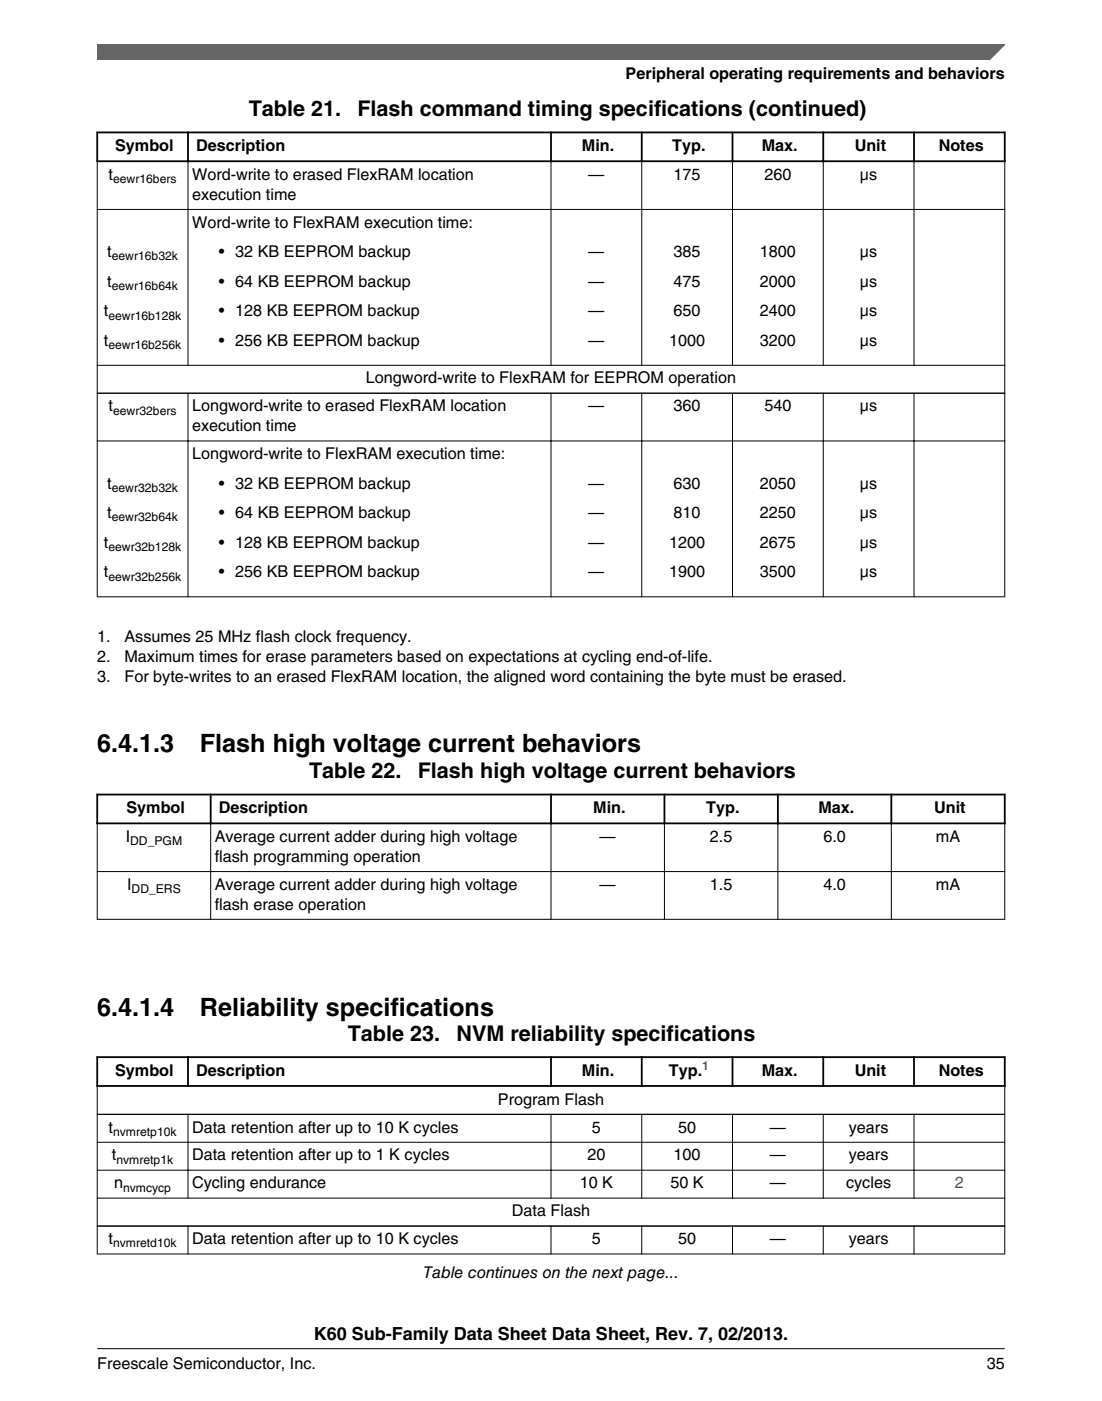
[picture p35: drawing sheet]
<svg xmlns="http://www.w3.org/2000/svg" width="216mm" height="274mm" viewBox="0 0 216 274" stroke-linecap="round" stroke-linejoin="round" font-family="sans-serif">
<defs><g id="words">
<g font-size="4.9">
<text x="19.1" y="147.3">6.4.1.3</text>
<text x="39.2" y="147.3">Flash high voltage current behaviors</text>
<text x="19" y="198.8">6.4.1.4</text>
<text x="39.2" y="198.8">Reliability specifications</text>
</g>
<g font-size="4.2">
<text x="48.7" y="22.6">Table 21.</text>
<text x="70" y="22.6">Flash command timing specifications (continued)</text>
<text x="60.5" y="152.3">Table 22.</text>
<text x="81.8" y="152.3">Flash high voltage current behaviors</text>
<text x="68.1" y="203.8">Table 23.</text>
<text x="89.4" y="203.8">NVM reliability specifications</text>
</g>
<text font-size="3.5" x="61.5" y="262.3">K60 Sub-Family Data Sheet Data Sheet, Rev. 7, 02/2013.</text>
<g font-size="3.2">
<text x="122.6" y="15.5">Peripheral operating requirements and behaviors</text>
<text x="22.6" y="29.6">Symbol</text>
<text x="38.4" y="29.6">Description</text>
<text x="114" y="29.6">Min.</text>
<text x="131.7" y="29.6">Typ.</text>
<text x="149.2" y="29.6">Max.</text>
<text x="167.4" y="29.6">Unit</text>
<text x="183.9" y="29.6">Notes</text>
<text x="21.3" y="35.2">t</text>
<text x="37.6" y="35.2">Word-write to erased FlexRAM location</text>
<text x="115.3" y="35.2">—</text>
<text x="132" y="35.2">175</text>
<text x="149.8" y="35.2">260</text>
<text x="168.5" y="35.2">μs</text>
<text x="37.6" y="39.1">execution time</text>
<text x="37.6" y="44.6">Word-write to FlexRAM execution time:</text>
<text x="21" y="50.4">t</text>
<text x="42.9" y="50.4">• 32 KB EEPROM backup</text>
<text x="115.3" y="50.4">—</text>
<text x="132" y="50.4">385</text>
<text x="148.9" y="50.4">1800</text>
<text x="168.5" y="50.4">μs</text>
<text x="21" y="56.1">t</text>
<text x="42.9" y="56.1">• 64 KB EEPROM backup</text>
<text x="115.3" y="56.1">—</text>
<text x="132" y="56.1">475</text>
<text x="148.9" y="56.1">2000</text>
<text x="168.5" y="56.1">μs</text>
<text x="20.4" y="61.9">t</text>
<text x="42.9" y="61.9">• 128 KB EEPROM backup</text>
<text x="115.3" y="61.9">—</text>
<text x="132" y="61.9">650</text>
<text x="148.9" y="61.9">2400</text>
<text x="168.5" y="61.9">μs</text>
<text x="20.4" y="67.7">t</text>
<text x="42.9" y="67.7">• 256 KB EEPROM backup</text>
<text x="115.3" y="67.7">—</text>
<text x="131.1" y="67.7">1000</text>
<text x="148.9" y="67.7">3200</text>
<text x="168.5" y="67.7">μs</text>
<text x="71.7" y="75.1">Longword-write to FlexRAM for EEPROM operation</text>
<text x="21.3" y="80.6">t</text>
<text x="37.6" y="80.6">Longword-write to erased FlexRAM location</text>
<text x="115.3" y="80.6">—</text>
<text x="132" y="80.6">360</text>
<text x="149.8" y="80.6">540</text>
<text x="168.5" y="80.6">μs</text>
<text x="37.6" y="84.4">execution time</text>
<text x="37.6" y="89.9">Longword-write to FlexRAM execution time:</text>
<text x="21" y="95.7">t</text>
<text x="42.9" y="95.7">• 32 KB EEPROM backup</text>
<text x="115.3" y="95.7">—</text>
<text x="132" y="95.7">630</text>
<text x="148.9" y="95.7">2050</text>
<text x="168.5" y="95.7">μs</text>
<text x="21" y="101.5">t</text>
<text x="42.9" y="101.5">• 64 KB EEPROM backup</text>
<text x="115.3" y="101.5">—</text>
<text x="132" y="101.5">810</text>
<text x="148.9" y="101.5">2250</text>
<text x="168.5" y="101.5">μs</text>
<text x="20.4" y="107.3">t</text>
<text x="42.9" y="107.3">• 128 KB EEPROM backup</text>
<text x="115.3" y="107.3">—</text>
<text x="131.1" y="107.3">1200</text>
<text x="148.9" y="107.3">2675</text>
<text x="168.5" y="107.3">μs</text>
<text x="20.4" y="113">t</text>
<text x="42.9" y="113">• 256 KB EEPROM backup</text>
<text x="115.3" y="113">—</text>
<text x="131.1" y="113">1900</text>
<text x="148.9" y="113">3500</text>
<text x="168.5" y="113">μs</text>
<text x="19" y="125.7">1.</text>
<text x="24.4" y="125.7">Assumes 25 MHz flash clock frequency.</text>
<text x="19.1" y="129.6">2.</text>
<text x="24.4" y="129.6">Maximum times for erase parameters based on expectations at cycling end-of-life.</text>
<text x="19.1" y="133.5">3.</text>
<text x="24.4" y="133.5">For byte-writes to an erased FlexRAM location, the aligned word containing the byte must be erased.</text>
<text x="24.8" y="159.2">Symbol</text>
<text x="42.9" y="159.2">Description</text>
<text x="116.2" y="159.2">Min.</text>
<text x="138.4" y="159.2">Typ.</text>
<text x="160.3" y="159.2">Max.</text>
<text x="183" y="159.2">Unit</text>
<text x="24.6" y="164.9">I</text>
<text x="42.1" y="164.9">Average current adder during high voltage</text>
<text x="117.5" y="164.9">—</text>
<text x="139.1" y="164.9">2.5</text>
<text x="161.3" y="164.9">6.0</text>
<text x="183.4" y="164.9">mA</text>
<text x="42.1" y="168.7">flash programming operation</text>
<text x="24.9" y="174.2">I</text>
<text x="42.1" y="174.2">Average current adder during high voltage</text>
<text x="42.1" y="178.1">flash erase operation</text>
<text x="117.5" y="174.2">—</text>
<text x="139.1" y="174.2">1.5</text>
<text x="161.3" y="174.2">4.0</text>
<text x="183.4" y="174.2">mA</text>
<text x="22.6" y="210.6">Symbol</text>
<text x="38.4" y="210.6">Description</text>
<text x="114" y="210.6">Min.</text>
<text x="131" y="210.6">Typ.</text>
<text x="149.2" y="210.6">Max.</text>
<text x="167.4" y="210.6">Unit</text>
<text x="183.9" y="210.6">Notes</text>
<text x="21.3" y="221.8">t</text>
<text x="37.6" y="221.8">Data retention after up to 10 K cycles</text>
<text x="97.5" y="216.3">Program Flash</text>
<text x="116" y="221.8">5</text>
<text x="132.9" y="221.8">50</text>
<text x="150.8" y="221.8">—</text>
<text x="166.3" y="221.8">years</text>
<text x="21.9" y="227.2">t</text>
<text x="37.6" y="227.2">Data retention after up to 1 K cycles</text>
<text x="115.1" y="227.2">20</text>
<text x="132" y="227.2">100</text>
<text x="150.8" y="227.2">—</text>
<text x="166.3" y="227.2">years</text>
<text x="22.4" y="232.7">n</text>
<text x="37.6" y="232.7">Cycling endurance</text>
<text x="113.6" y="232.7">10 K</text>
<text x="131.4" y="232.7">50 K</text>
<text x="150.8" y="232.7">—</text>
<text x="165.8" y="232.7">cycles</text>
<text x="100.3" y="238.2">Data Flash</text>
<text x="21.3" y="243.6">t</text>
<text x="37.6" y="243.6">Data retention after up to 10 K cycles</text>
<text x="116" y="243.6">5</text>
<text x="132.9" y="243.6">50</text>
<text x="150.8" y="243.6">—</text>
<text x="166.3" y="243.6">years</text>
<text x="82.9" y="250.2">Table continues on the next page...</text>
<text x="19" y="268">Freescale Semiconductor, Inc.</text>
<text x="193.3" y="268">35</text>
</g>
<text font-size="3.2" fill="#00f" x="187.1" y="232.7">2</text>
<g font-size="2.4">
<text x="22.2" y="35.9">eewr16bers</text>
<text x="21.9" y="51">eewr16b32k</text>
<text x="21.9" y="56.8">eewr16b64k</text>
<text x="21.2" y="62.6">eewr16b128k</text>
<text x="21.2" y="68.3">eewr16b256k</text>
<text x="22.2" y="81.2">eewr32bers</text>
<text x="21.9" y="96.3">eewr32b32k</text>
<text x="21.2" y="107.9">eewr32b128k</text>
<text x="21.9" y="102.1">eewr32b64k</text>
<text x="21.2" y="113.7">eewr32b256k</text>
<text x="25.5" y="165.5">DD_PGM</text>
<text x="25.8" y="174.9">DD_ERS</text>
<text x="22.2" y="222.4">nvmretp10k</text>
<text x="22.8" y="227.9">nvmretp1k</text>
<text x="24.1" y="233.3">nvmcycp</text>
<text x="22.2" y="244.3">nvmretd10k</text>
</g>
<text font-size="2.4" fill="#00f" x="137.6" y="209.6">1</text>
</g></defs>
<path d="M18.9 25.9h178.1M18.9 31.6h178.1M19 25.8v5.9M36.8 25.8v5.9M107.9 25.8v5.9M125.7 25.8v5.9M143.5 25.8v5.9M161.3 25.8v5.9M179.1 25.8v5.9M196.8 25.8v5.9" fill="none" stroke="#000" stroke-width=".35"/>
<g fill="none" stroke="#000" stroke-width=".2">
<path d="M19 31.7v85.2M36.8 31.4v40.2M107.9 31.4v40.2M125.7 31.4v40.2M143.5 31.4v40.2M161.3 31.4v40.2M179.1 31.4v40.2M196.8 31.7v85.2M19 41h177.9M19 71.5h177.9M36.8 76.9v40M107.9 76.9v40"/>
<path d="M125.7 76.9v40M143.5 76.9v40M161.3 76.9v40M179.1 76.9v40M196.9 77h-177.9M19 86.3h177.9M19 116.9h177.9"/>
</g>
<g fill="#fff">
<path d="M19 148.7h177.8v33.2h-177.8z" fill-rule="evenodd"/>
<path d="M19.2 155.8h21.9v5.2h-21.9z" fill-rule="evenodd"/>
<path d="M41.5 155.8h66.3v5.2h-66.3z" fill-rule="evenodd"/>
<path d="M108.1 155.8h21.9v5.2h-21.9z" fill-rule="evenodd"/>
<path d="M130.4 155.8h21.8v5.2h-21.8z" fill-rule="evenodd"/>
<path d="M152.6 155.8h21.8v5.2h-21.8z" fill-rule="evenodd"/>
<path d="M174.8 155.8h21.9v5.2h-21.9z" fill-rule="evenodd"/>
<path d="M19.1 161.4h22.1v9.2h-22.1z" fill-rule="evenodd"/>
<path d="M41.4 161.4h66.5v9.2h-66.5z" fill-rule="evenodd"/>
<path d="M108 161.4h22.1v9.2h-22.1z" fill-rule="evenodd"/>
<path d="M130.3 161.4h22v9.2h-22z" fill-rule="evenodd"/>
<path d="M152.5 161.4h22v9.2h-22z" fill-rule="evenodd"/>
<path d="M174.7 161.4h22.1v9.2h-22.1z" fill-rule="evenodd"/>
<path d="M19.1 170.7h22.1v9.2h-22.1z" fill-rule="evenodd"/>
<path d="M41.4 170.7h66.5v9.2h-66.5z" fill-rule="evenodd"/>
<path d="M108 170.7h22.1v9.2h-22.1z" fill-rule="evenodd"/>
<path d="M130.3 170.7h22v9.2h-22z" fill-rule="evenodd"/>
<path d="M152.5 170.7h22v9.2h-22z" fill-rule="evenodd"/>
<path d="M174.7 170.7h22.1v9.2h-22.1z" fill-rule="evenodd"/>
</g>
<path d="M18.9 155.6h178.1M19 155.4v6M41.3 155.4v6M107.9 155.4v6M130.2 155.4v6M152.4 155.4v6M174.6 155.4v6M196.8 155.4v6M18.9 161.2h178.1" fill="none" stroke="#000" stroke-width=".35"/>
<path d="M19 170.7h177.9M19 161.4v18.7M41.3 161v19.1M107.9 161v19.1M130.2 161v19.1M152.4 161v19.1M174.6 161v19.1M196.8 161.4v18.7M19 180h177.9" fill="none" stroke="#000" stroke-width=".2"/>
<g fill="#fff">
<path d="M19 200.2h177.8v51.1h-177.8z" fill-rule="evenodd"/>
<path d="M19.2 207.2h17.5v5.3h-17.5z" fill-rule="evenodd"/>
<path d="M37 207.2h70.8v5.3h-70.8z" fill-rule="evenodd"/>
<path d="M108.1 207.2h17.5v5.3h-17.5z" fill-rule="evenodd"/>
<path d="M125.9 207.2h17.4v5.3h-17.4z" fill-rule="evenodd"/>
<path d="M143.7 207.2h17.4v5.3h-17.4z" fill-rule="evenodd"/>
<path d="M161.5 207.2h17.4v5.3h-17.4z" fill-rule="evenodd"/>
<path d="M179.2 207.2h17.5v5.3h-17.5z" fill-rule="evenodd"/>
<path d="M19.1 212.8h177.7v5.3h-177.7z" fill-rule="evenodd"/>
<path d="M19.1 218.3h17.6v5.3h-17.6z" fill-rule="evenodd"/>
<path d="M36.9 218.3h71v5.3h-71z" fill-rule="evenodd"/>
<path d="M108 218.3h17.6v5.3h-17.6z" fill-rule="evenodd"/>
<path d="M125.8 218.3h17.6v5.3h-17.6z" fill-rule="evenodd"/>
<path d="M143.6 218.3h17.6v5.3h-17.6z" fill-rule="evenodd"/>
<path d="M161.4 218.3h17.6v5.3h-17.6z" fill-rule="evenodd"/>
<path d="M179.2 218.3h17.6v5.3h-17.6z" fill-rule="evenodd"/>
<path d="M19.1 223.7h17.6v5.3h-17.6z" fill-rule="evenodd"/>
<path d="M36.9 223.7h71v5.3h-71z" fill-rule="evenodd"/>
<path d="M108 223.7h17.6v5.3h-17.6z" fill-rule="evenodd"/>
<path d="M125.8 223.7h17.6v5.3h-17.6z" fill-rule="evenodd"/>
<path d="M143.6 223.7h17.6v5.3h-17.6z" fill-rule="evenodd"/>
<path d="M161.4 223.7h17.6v5.3h-17.6z" fill-rule="evenodd"/>
<path d="M179.2 223.7h17.6v5.3h-17.6z" fill-rule="evenodd"/>
<path d="M19.1 229.2h17.6v5.3h-17.6z" fill-rule="evenodd"/>
<path d="M36.9 229.2h71v5.3h-71z" fill-rule="evenodd"/>
<path d="M108 229.2h17.6v5.3h-17.6z" fill-rule="evenodd"/>
<path d="M125.8 229.2h17.6v5.3h-17.6z" fill-rule="evenodd"/>
<path d="M143.6 229.2h17.6v5.3h-17.6z" fill-rule="evenodd"/>
<path d="M161.4 229.2h17.6v5.3h-17.6z" fill-rule="evenodd"/>
<path d="M179.2 229.2h17.6v5.3h-17.6z" fill-rule="evenodd"/>
<path d="M19.1 234.7h177.7v5.3h-177.7z" fill-rule="evenodd"/>
<path d="M19.1 240.2h17.6v5.2h-17.6z" fill-rule="evenodd"/>
<path d="M36.9 240.2h71v5.2h-71z" fill-rule="evenodd"/>
<path d="M108 240.2h17.6v5.2h-17.6z" fill-rule="evenodd"/>
<path d="M125.8 240.2h17.6v5.2h-17.6z" fill-rule="evenodd"/>
<path d="M143.6 240.2h17.6v5.2h-17.6z" fill-rule="evenodd"/>
<path d="M161.4 240.2h17.6v5.2h-17.6z" fill-rule="evenodd"/>
<path d="M179.2 240.2h17.6v5.2h-17.6z" fill-rule="evenodd"/>
</g>
<path d="M18.9 207h178.1M18.9 212.6h178.1M19 206.8v6M36.8 206.8v6M107.9 206.8v6M125.7 206.8v6M143.5 206.8v6M161.3 206.8v6M179.1 206.8v6M196.8 206.8v6" fill="none" stroke="#000" stroke-width=".35"/>
<g fill="none" stroke="#000" stroke-width=".2">
<path d="M19 218.2h177.9M19 212.8v32.8M36.8 218.1v16.6M107.9 218.1v16.6M125.7 218.1v16.6M143.5 218.1v16.6M161.3 218.1v16.6M179.1 218.1v16.6M196.8 212.8v32.8M19 223.7h177.9M19 229.1h177.9M19 234.6h177.9"/>
<path d="M36.8 240v5.6M107.9 240v5.6M125.7 240v5.6M143.5 240v5.6M161.3 240v5.6M179.1 240v5.6M19 240.1h177.9M19 245.5h177.9"/>
</g>
<path d="M19 8.7h177.8l-5.6 3h-172.2z" fill="#666"/>
<path d="M19 11.7v-3h177.8l-3 3" fill="none" stroke="#666" stroke-width=".28"/>
<path d="M19 264.1h177.8" fill="none" stroke="#000" stroke-width=".2"/>
<use href="#words"/>
</svg>
